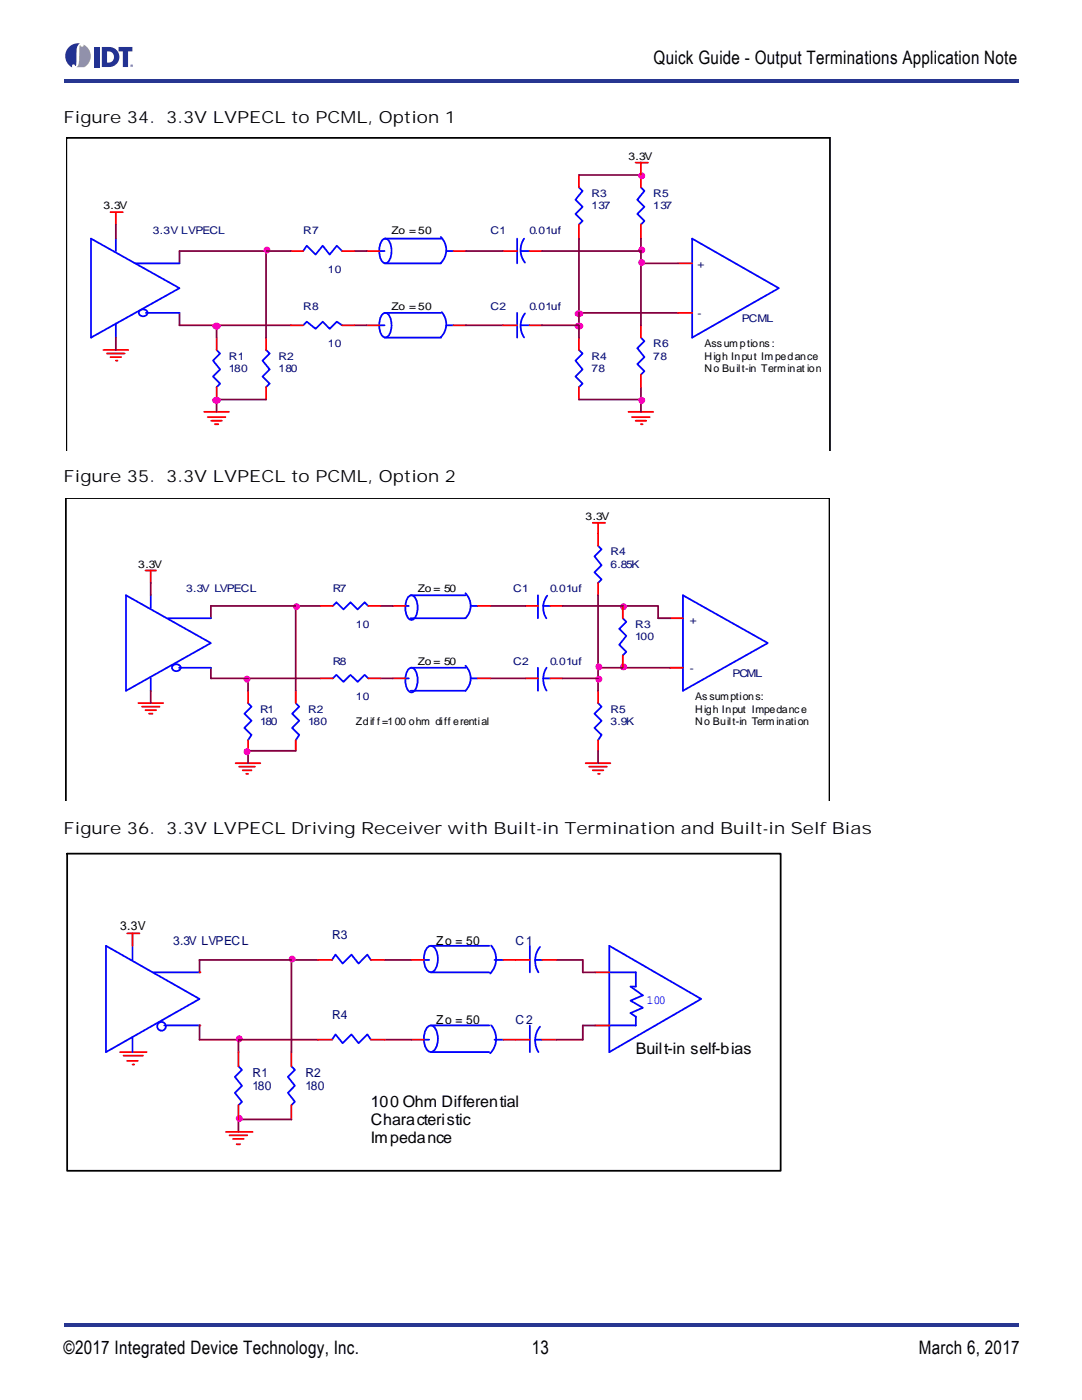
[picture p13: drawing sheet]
<svg xmlns="http://www.w3.org/2000/svg" width="216mm" height="279mm" viewBox="0 0 216 279" stroke-linecap="round" stroke-linejoin="round" font-family="sans-serif">
<defs><g id="words">
<g font-size="3.7">
<text x="130.4" y="12.9">Quick Guide - Output Terminations Application Note</text>
<text x="12.7" y="270.3">©2017 Integrated Device Technology, Inc.</text>
<text x="106.1" y="270.3">13</text>
<text x="183.4" y="270.3">March 6, 2017</text>
</g>
<g font-size="3.3">
<text x="12.7" y="24.6">Figure 34. 3.3V LVPECL to PCML, Option 1</text>
<text x="12.7" y="96.2">Figure 35. 3.3V LVPECL to PCML, Option 2</text>
<text x="12.7" y="166.4">Figure 36. 3.3V LVPECL Driving Receiver with Built-in Termination and Built-in Self Bias</text>
</g>
<g font-size="3.2">
<text x="126.9" y="210.4">Built-in self-bias</text>
<text x="74" y="221">100 Ohm Differential</text>
<text x="74" y="224.5">Characteristic</text>
<text x="74" y="228">Impedance</text>
</g>
<g font-size="2.5">
<text x="24" y="185.7">3.3V</text>
<text x="87" y="188.5">Zo = 50</text>
<text x="87" y="204.4">Zo = 50</text>
</g>
<g font-size="2.5" fill="#000080">
<text x="34.5" y="188.5">3.3V LVPECL</text>
<text x="66.3" y="187.5">R3</text>
<text x="102.9" y="188.5">C1</text>
<text x="66.3" y="203.3">R4</text>
<text x="102.9" y="204.4">C2</text>
<text x="50.4" y="215">R1</text>
<text x="61" y="215">R2</text>
<text x="50.4" y="217.5">180</text>
<text x="61" y="217.5">180</text>
</g>
<text font-size="2.5" fill="#00f" x="129" y="200.3">100</text>
<g font-size="2.1">
<text x="125.4" y="31.9">3.3V</text>
<text x="20.6" y="41.8">3.3V</text>
<text x="78.1" y="46.7">Zo = 50</text>
<text x="78.1" y="61.9">Zo = 50</text>
<text x="140.6" y="71.8">High Input Impedance</text>
<text x="140.6" y="69.3">Assumptions:</text>
<text x="140.6" y="74.2">No Built-in Terminat ion</text>
<text x="116.9" y="103.8">3.3V</text>
<text x="27.6" y="113.3">3.3V</text>
<text x="83.4" y="118.2">Zo = 50</text>
<text x="83.4" y="132.7">Zo = 50</text>
<text x="138.7" y="142.2">High Input Impedance</text>
<text x="138.7" y="139.8">As sumptions:</text>
<text x="71" y="144.7">Zdif f =100 ohm diff erential</text>
<text x="138.7" y="144.7">No Built-in Termination</text>
</g>
<g font-size="2.1" fill="#000080">
<text x="118" y="39.3">R3</text>
<text x="118" y="41.8">137</text>
<text x="130.3" y="39.3">R5</text>
<text x="130.3" y="41.8">137</text>
<text x="30.5" y="46.7">3.3V LVPECL</text>
<text x="60.5" y="46.7">R7</text>
<text x="97.9" y="46.7">C1</text>
<text x="105.7" y="46.7">0.01uf</text>
<text x="65.4" y="54.5">10</text>
<text x="60.5" y="61.9">R8</text>
<text x="97.9" y="61.9">C2</text>
<text x="105.7" y="61.9">0.01uf</text>
<text x="148" y="64.3">PCML</text>
<text x="45.7" y="71.8">R1</text>
<text x="55.6" y="71.8">R2</text>
<text x="65.4" y="69.3">10</text>
<text x="118" y="71.8">R4</text>
<text x="130.3" y="69.3">R6</text>
<text x="130.3" y="71.8">78</text>
<text x="45.7" y="74.2">180</text>
<text x="55.6" y="74.2">180</text>
<text x="118" y="74.2">78</text>
<text x="121.8" y="110.8">R4</text>
<text x="121.8" y="113.3">6.85K</text>
<text x="37.1" y="118.2">3.3V LVPECL</text>
<text x="66.4" y="118.2">R7</text>
<text x="102.4" y="118.2">C1</text>
<text x="109.8" y="118.2">0.01uf</text>
<text x="71" y="125.3">10</text>
<text x="126.7" y="125.3">R3</text>
<text x="126.7" y="127.8">100</text>
<text x="66.4" y="132.7">R8</text>
<text x="102.4" y="132.7">C2</text>
<text x="109.8" y="132.7">0.01uf</text>
<text x="146.1" y="135.2">PCML</text>
<text x="51.9" y="142.2">R1</text>
<text x="61.5" y="142.2">R2</text>
<text x="71" y="139.8">10</text>
<text x="121.8" y="142.2">R5</text>
<text x="51.9" y="144.7">180</text>
<text x="61.5" y="144.7">180</text>
<text x="121.8" y="144.7">3.9K</text>
</g>
<g font-size="2.1" fill="#004080">
<text x="139.2" y="53.4">+</text>
<text x="139.2" y="63.3">-</text>
<text x="137.7" y="124.6">+</text>
<text x="137.7" y="134.1">-</text>
</g>
</g></defs>
<g fill="#273691">
<path d="M12.7 264h190.5v.7h-190.5z"/>
<path d="M12.7 15.9h190.5v.7h-190.5z"/>
</g>
<path d="M12.9 8.5h13.7v4.9h-13.7z" fill="#fff"/>
<g fill="#223392">
<path d="M18.8 9.4h1v4h-1z"/>
<path d="M23.7 9.4h2.7v.9h-.8v3.1h-1.1v-3.1h-.8z"/>
<path d="M14 9.2a2.54 2.54 0 0 1 2-.5 2.1 2.1 0 0 0-.7 2.2v.4a2.66 2.66 0 0 1-.3 1.9 .33 .33 0 0 0-.4-.3 .33 .33 0 0 0-.2 .5 2.47 2.47 0 0 1-.4-4.2z"/>
<path d="M21.4 10.3a1.15 1.15 0 0 1 1.3 1.1 1.15 1.15 0 0 1-1.3 1.1zM20.3 9.4v4a2.95 2.95 0 0 0 3.2-1 2 2 0 0 0-1.7-3z"/>
</g>
<path d="M15.9 9h.1a.33 .33 0 0 0 .4 .3 .33 .33 0 0 0 .3-.4 2.56 2.56 0 0 1 .1 4.5h-1.6l.3-.3 .2-.5z" fill="#949ca2"/>
<path d="M26 13.1a.27 .27 0 0 1 .5 0 .27 .27 0 0 1-.5 0zM26.1 13.1a.21 .21 0 0 0 .4 0 .21 .21 0 0 0-.4 0zM26.2 13h.2v.2l-.2-.1v.1z" fill="#223392"/>
<path d="M13.2 27.5h152.4v62.5h-152.4z" fill="#fff"/>
<path d="M115.5 34.9h12.4M35.8 52.6v-2.5h17.3v17.3M115.5 47.6v14.8M127.9 47.6v2.5M135.3 52.6h-7.4v12.3M35.8 62.4v2.5h7.4v2.5M53.1 79.7h-9.9v2.5M115.5 79.7h12.4M115.5 62.4h19.8M115.5 62.4v2.5M127.9 77.3v2.4M127.9 79.7v2.5" fill="none" stroke="#800040" stroke-width=".35"/>
<g fill="none" stroke="#00f" stroke-width=".35">
<path d="M115.5 37.4l.7 .7-1.4 1.8 1.4 1.4-1.4 1.4 1.4 1.4-.7 .7M127.9 37.4l.7 .7-1.4 1.8 1.4 1.4-1.4 1.4 1.4 1.4-.7 .7M18.2 47.6l17.6 9.9-17.6 9.9zM23.1 47.6v2.5M27 52.6h8.8M75.7 50.1h1M76.3 48a.84 .84 0 0 1 .8-.4 .84 .84 0 0 1 .7 .7 3.7 3.7 0 0 1-.6 4.1 .89 .89 0 0 1-1.2-.6 4.2 4.2 0 0 1 .3-3.8zM76.7 47.6h11.3M76.7 52.6h11.3M87.9 47.3a3.6 3.6 0 0 1 0 5.2M89.1 50.1h1.4M138.1 47.6l17.3 9.9-17.3 9.9z"/>
<path d="M23.1 64.6v2.8M27.9 61.9a.86 .86 0 0 1 1-.1 .86 .86 0 0 1 .5 .9 .86 .86 0 0 1-1.1 .4 .86 .86 0 0 1-.5-.9zM29.1 62.4h6.7M43.2 69.8l.7 .7-1.4 1.5 1.4 1.7-1.4 1.4 1.4 1.5-.7 .7M53.1 69.8l.7 .7-1.4 1.5 1.4 1.7-1.4 1.4 1.4 1.5-.7 .7M75.7 64.9h1M76.3 62.8a.84 .84 0 0 1 .8-.3 .84 .84 0 0 1 .7 .7 3.7 3.7 0 0 1-.6 4.1 .89 .89 0 0 1-1.2-.7 4.2 4.2 0 0 1 .3-3.8zM76.7 62.4h11.3M76.7 67.4h11.3M88.2 62.3a3.6 3.6 0 0 1-.3 5M89.1 64.9h1.4M115.5 69.8l.7 .7-1.4 1.5 1.4 1.7-1.4 1.4 1.4 1.5-.7 .7"/>
<path d="M127.9 67.4l.7 .7-1.4 1.4 1.4 1.8-1.4 1.4 1.4 1.4-.7 .7"/>
</g>
<g fill="none" stroke="#f00" stroke-width=".35">
<path d="M115.5 34.9v2.5M126.8 32.4h2.5M127.9 32.4v5M22.1 42.3h2.4M23.1 42.3v2.5M73.2 50.1h2.5M90.5 50.1h2.5M115.5 44.8v2.8M127.9 44.8v2.8M135.3 52.6h2.8M20.6 69.8h5M21.3 70.5h3.6"/>
<path d="M22.1 71.3h2.1M23.1 72h.4M43.2 67.4v2.4M43.2 77.3v2.4M53.1 67.4v2.4M53.1 77.3v2.4M73.2 64.9h2.5M90.5 64.9h2.5M115.5 67.4v2.4M115.5 77.3v2.4M127.9 64.9v2.5M127.9 74.8v2.5"/>
<path d="M135.3 62.4h2.8M40.7 82.2h5M41.4 83.2h3.6M42.2 84h2.1M42.9 84.7h.7M125.4 82.2h4.9M126.1 83.2h3.5M126.8 84h2.1M127.9 84.7h.3"/>
</g>
<g fill="#f0f" stroke="#f0f" stroke-width=".35">
<path d="M115 62.2a.62 .62 0 0 1 .9-.1 .62 .62 0 0 1 .1 .9 .62 .62 0 0 1-.8 .1 .62 .62 0 0 1-.2-.9z" fill-rule="evenodd"/>
<path d="M115 64.7a.62 .62 0 0 1 .9-.1 .62 .62 0 0 1 .1 .8 .62 .62 0 0 1-.8 .2 .62 .62 0 0 1-.2-.9z" fill-rule="evenodd"/>
<path d="M42.7 79.5a.62 .62 0 0 1 .9-.1 .62 .62 0 0 1 .1 .9 .62 .62 0 0 1-.9 .1 .62 .62 0 0 1-.1-.9z" fill-rule="evenodd"/>
<circle cx="128" cy="35.1" r=".52"/>
<circle cx="128" cy="49.9" r=".52"/>
<circle cx="53.3" cy="49.9" r=".52"/>
<circle cx="128" cy="79.9" r=".52"/>
</g>
<g fill="#f00">
<circle cx="35.8" cy="52.6" r=".18"/>
<circle cx="35.8" cy="62.4" r=".18"/>
</g>
<path d="M23.1 44.8v2.8M53.1 50.1h4.9M70.7 50.1h2.5M93 50.1h7.4M108.1 50.1h19.8v2.5M23.1 67.4v2.4M43.2 64.9h14.8M70.7 64.9h2.5M93 64.9h7.4M108.1 64.9h7.4v2.5" fill="none" stroke="#800040" stroke-width=".35"/>
<g fill="#f0f" stroke="#f0f" stroke-width=".35">
<path d="M42.7 64.7a.62 .62 0 0 1 .9-.1 .62 .62 0 0 1 .1 .8 .62 .62 0 0 1-.9 .2 .62 .62 0 0 1-.1-.9z" fill-rule="evenodd"/>
<circle cx="128" cy="52.4" r=".52"/>
</g>
<path d="M60.5 50.1l.7-1.1 1.8 1.8 1.4-1.8 1.4 1.8 1.4-1.8 1.1 1.1M103.2 47.6v5M103.9 50.1h1.8M104.6 47.6a4.1 4.1 0 0 0 .2 4.8M60.5 64.9l.7-.7 1.8 1.4 1.4-1.4 1.4 1.4 1.4-1.4 1.1 .7M103.2 62.4v5M103.9 64.9h1.8M104.8 62.5a4.1 4.1 0 0 0-.2 4.9" fill="none" stroke="#00f" stroke-width=".35"/>
<path d="M58 50.1h2.5M68.3 50.1h2.4M100.4 50.1h2.8M105.7 50.1h2.4M58 64.9h2.5M68.3 64.9h2.4M100.4 64.9h2.8M105.7 64.9h2.4" fill="none" stroke="#f00" stroke-width=".35"/>
<path d="M13.2 90v-62.5h152.4v62.5" fill="none" stroke="#000" stroke-width=".35"/>
<path d="M13.1 99.4h152.4v60.3h-152.4z" fill="#fff"/>
<g fill="none" stroke="#00f" stroke-width=".35">
<path d="M25.1 118.8l17 9.5-17 9.6zM30.1 118.8v2.5M81.5 119.1a.84 .84 0 0 1 .9-.3 .84 .84 0 0 1 .6 .7 3.7 3.7 0 0 1-.6 4.1 .89 .89 0 0 1-1.2-.6 4.2 4.2 0 0 1 .3-3.9zM81.9 118.8h11M92.9 118.4a3.5 3.5 0 0 1 0 5h-11M107.3 118.8v4.6M109.2 118.9a3.9 3.9 0 0 0-.2 4.5M119.3 108.9l.7 .7-1.4 1.4 1.4 1.8-1.4 1.4 1.4 1.4-.7 .7M136.3 118.8l16.9 9.5-16.9 9.6zM30.1 135.4v2.5M33.6 123.4h8.5M34.6 132.8a.85 .85 0 0 1 .9-.2 .85 .85 0 0 1 .5 .9 .85 .85 0 0 1-1.1 .4 .85 .85 0 0 1-.5-.9z"/>
<path d="M35.7 133.3h6.4M80.9 120.9h.7M80.9 135.4h.7M81.5 133.6a.84 .84 0 0 1 .9-.3 .84 .84 0 0 1 .6 .7 3.7 3.7 0 0 1-.6 4.1 .89 .89 0 0 1-1.2-.6 4.2 4.2 0 0 1 .3-3.9zM81.9 133.3h11M92.9 132.9a3.5 3.5 0 0 1 0 5h-11M93.9 120.9h1.4M93.9 135.4h1.4M107.3 133.3v4.6M108.4 120.9h1.4M108.4 135.4h1.4M109.1 133.2a4.2 4.2 0 0 0 0 4.6"/>
<path d="M124.3 123.4l.7 .7-1.4 1.4 1.4 1.4-1.4 1.8 1.4 1.4-.7 .7M49.5 140.3l.7 .7-1.4 1.4 1.4 1.4-1.4 1.5 1.4 1.4-.7 1M59 140.3l.7 .7-1.4 1.4 1.4 1.4-1.4 1.5 1.4 1.4-.7 1M119.3 140.3l.7 .7-1.4 1.4 1.4 1.4-1.4 1.5 1.4 1.4-.7 1"/>
</g>
<g fill="none" stroke="#f00" stroke-width=".35">
<path d="M29 113.9h2.1M30.1 113.9v2.4M118.3 104.3h2.4M119.3 104.3v4.6M119.3 116.3v2.5M49.5 137.9v2.4M59 137.9v2.4M78.4 120.9h2.5M78.4 135.4h2.5M95.3 120.9h2.5M95.3 135.4h2.5M104.9 120.9h2.4"/>
<path d="M104.9 135.4h2.4M109.8 120.9h2.5M109.8 135.4h2.5M119.3 137.9v2.4M124.3 120.9v2.5M124.3 130.8v2.5M133.8 123.4h2.5M133.8 133.3h2.5M27.6 140.3h5M28.3 141h3.5M29 141.7h2.1M29.7 142.4h.7"/>
<path d="M47 152.3h4.9M47.7 153h3.2M48.4 153.7h1.8M49.1 154.4h.4M49.5 147.7v2.1M59 147.7v2.1M116.9 152.3h4.9M117.6 153h3.5M118.3 153.7h2.1M119.3 147.7v2.1M119.3 154.4h.4"/>
</g>
<g fill="none" stroke="#800040" stroke-width=".35">
<path d="M119.3 118.8v14.5M42.1 120.9v2.5M42.1 133.3v2.1M63.9 120.9h-4.9v17M63.9 135.4h-14.4v2.5M97.8 135.4h7.1M97.8 120.9h7.1M112.3 135.4h7M112.3 120.9h19v2.5h2.5M119.3 133.3v2.1M119.3 135.4v2.5M119.3 133.3h14.5"/>
<path d="M59 149.8h-9.5v2.5M119.3 149.8v2.5"/>
</g>
<g fill="#f0f" stroke="#f0f" stroke-width=".35">
<circle cx="124.4" cy="133.1" r=".52"/>
<circle cx="124.4" cy="121.1" r=".52"/>
<circle cx="119.5" cy="135.5" r=".52"/>
<circle cx="119.5" cy="133.1" r=".52"/>
<circle cx="49.3" cy="135.5" r=".52"/>
<circle cx="59.2" cy="121.1" r=".52"/>
<circle cx="49.3" cy="150" r=".52"/>
</g>
<path d="M13.1 159.8v-60.4h152.4v60.4" fill="none" stroke="#000" stroke-width=".35"/>
<g fill="#f00">
<circle cx="42.1" cy="123.4" r=".18"/>
<circle cx="42.1" cy="133.3" r=".18"/>
</g>
<path d="M30.1 116.3v2.5M30.1 137.9v2.4M42.1 120.9h16.9M42.1 135.4h7.4M75.9 135.4h2.5M75.9 120.9h2.5" fill="none" stroke="#800040" stroke-width=".35"/>
<path d="M66.4 135.4l.7-.7 1.4 1.4 1.4-1.4 1.5 1.4 1.4-1.4 .7 .7M66.4 120.9l.7-.7 1.4 1.4 1.4-1.4 1.5 1.4 1.4-1.4 .7 .7" fill="none" stroke="#00f" stroke-width=".35"/>
<path d="M63.9 135.4h2.5M63.9 120.9h2.5M73.5 135.4h2.4M73.5 120.9h2.4" fill="none" stroke="#f00" stroke-width=".35"/>
<path d="M12.7 169h144.8v66.1h-144.8z" fill="#fff"/>
<path d="M39.8 191.6v2.5M58.1 191.6h5.3M76.8 191.6h5.3M39.8 207.5h23.6M47.6 207.5v2.5M116.3 204.7v2.8M58.1 223.4h-10.5v2.5" fill="none" stroke="#800040" stroke-width=".35"/>
<g fill="#f0f" stroke="#f0f" stroke-width=".35">
<circle cx="47.7" cy="207.3" r=".52"/>
<circle cx="47.7" cy="223.2" r=".52"/>
</g>
<g fill="none" stroke="#00f" stroke-width=".35">
<path d="M21.1 188.8l18.7 10.6-18.7 10.6zM26.4 188.8v2.8M30.6 194.1h9.2M66.3 191.6l.6-1.1 1.5 1.8 1.7-1.8 1.4 1.8 1.8-1.8 .7 1.1M121.6 188.8l18.3 10.6-18.3 10.6zM121.6 194.1h5.3v2.8h-1.1l2.5 1.7-2.5 1.1 2.5 1.4-2.5 1.1 1.1 .7v1.8h-5.3M26.4 207.1v2.9M32.8 204.7h7M58.1 212.8l.7 .7-1.4 1.4 1.4 1.8-1.4 1.4 1.4 1.8-.7 .7M84.6 207.5h1M85.3 205a.96 .96 0 0 1 .9-.3 .96 .96 0 0 1 .8 .7 3.8 3.8 0 0 1-.7 4.5 1.03 1.03 0 0 1-1.3-.7 4.3 4.3 0 0 1 .3-4.2zM86 204.7h11.6"/>
<path d="M86 210h11.6M98 204.6a4.1 4.1 0 0 1-.2 5.6M98.7 207.5h1.7M105.7 204.7v5.3M106.8 207.5h1.4M107.8 204.9a4.4 4.4 0 0 0-.4 5.1"/>
<circle cx="32.2" cy="204.8" r=".87"/>
</g>
<g fill="none" stroke="#f00" stroke-width=".35">
<path d="M63.4 191.6h2.9M74 191.6h2.8M118.8 194.1h2.8M24 210h5.3M24.7 210.7h3.9M25.4 211.7h2.1M26.4 212.4h.4M58.1 210v2.8M82.1 207.5h2.5M100.4 207.5h5.3M108.2 207.5h2.8M118.8 204.7h2.8"/>
<path d="M58.1 220.6v2.8"/>
</g>
<g fill="#f00">
<circle cx="39.8" cy="194.1" r=".18"/>
<circle cx="39.8" cy="204.7" r=".18"/>
</g>
<g fill="none" stroke="#f00" stroke-width=".35">
<path d="M25.4 186.3h2.4M26.4 186.3v2.5M82.1 191.6h2.5M100.4 191.6h5.3M108.2 191.6h2.8M47.6 210v2.8M63.4 207.5h2.9M74 207.5h2.8M45.1 225.9h5.3M45.8 226.6h3.5M46.5 227.3h2.1M47.2 228.4h.7"/>
<path d="M47.6 220.6v2.8"/>
</g>
<path d="M39.8 191.6h18.3v18.4M111 191.6h5.3v2.5h2.5M39.8 204.7v2.8M76.8 207.5h5.3M111 207.5h5.3M116.3 204.7h2.5" fill="none" stroke="#800040" stroke-width=".35"/>
<path d="M13.4 170.4h142.4v63.3h-142.4z" fill="none" stroke="#000" stroke-width=".35"/>
<circle cx="58.3" cy="191.4" r=".52" fill="#f0f" stroke="#f0f" stroke-width=".35"/>
<path d="M84.6 191.6h1M85.3 189.1a.97 .97 0 0 1 .9-.3 .97 .97 0 0 1 .8 .7 3.8 3.8 0 0 1-.7 4.4 1.03 1.03 0 0 1-1.3-.6 4.3 4.3 0 0 1 .3-4.2zM86 188.8h11.6M86 194.1h11.6M98 188.7a4.1 4.1 0 0 1-.2 5.6M98.7 191.6h1.7M105.7 188.8v5.3M106.8 191.6h1.4M107.8 189a4.4 4.4 0 0 0-.4 5.1M47.6 212.8l.7 .7-1.4 1.4 1.4 1.8-1.4 1.4 1.4 1.8-.7 .7M66.3 207.5l.6-1.1 1.5 1.8 1.7-1.8 1.4 1.8 1.8-1.8 .7 1.1" fill="none" stroke="#00f" stroke-width=".35"/>
<use href="#words"/>
</svg>
